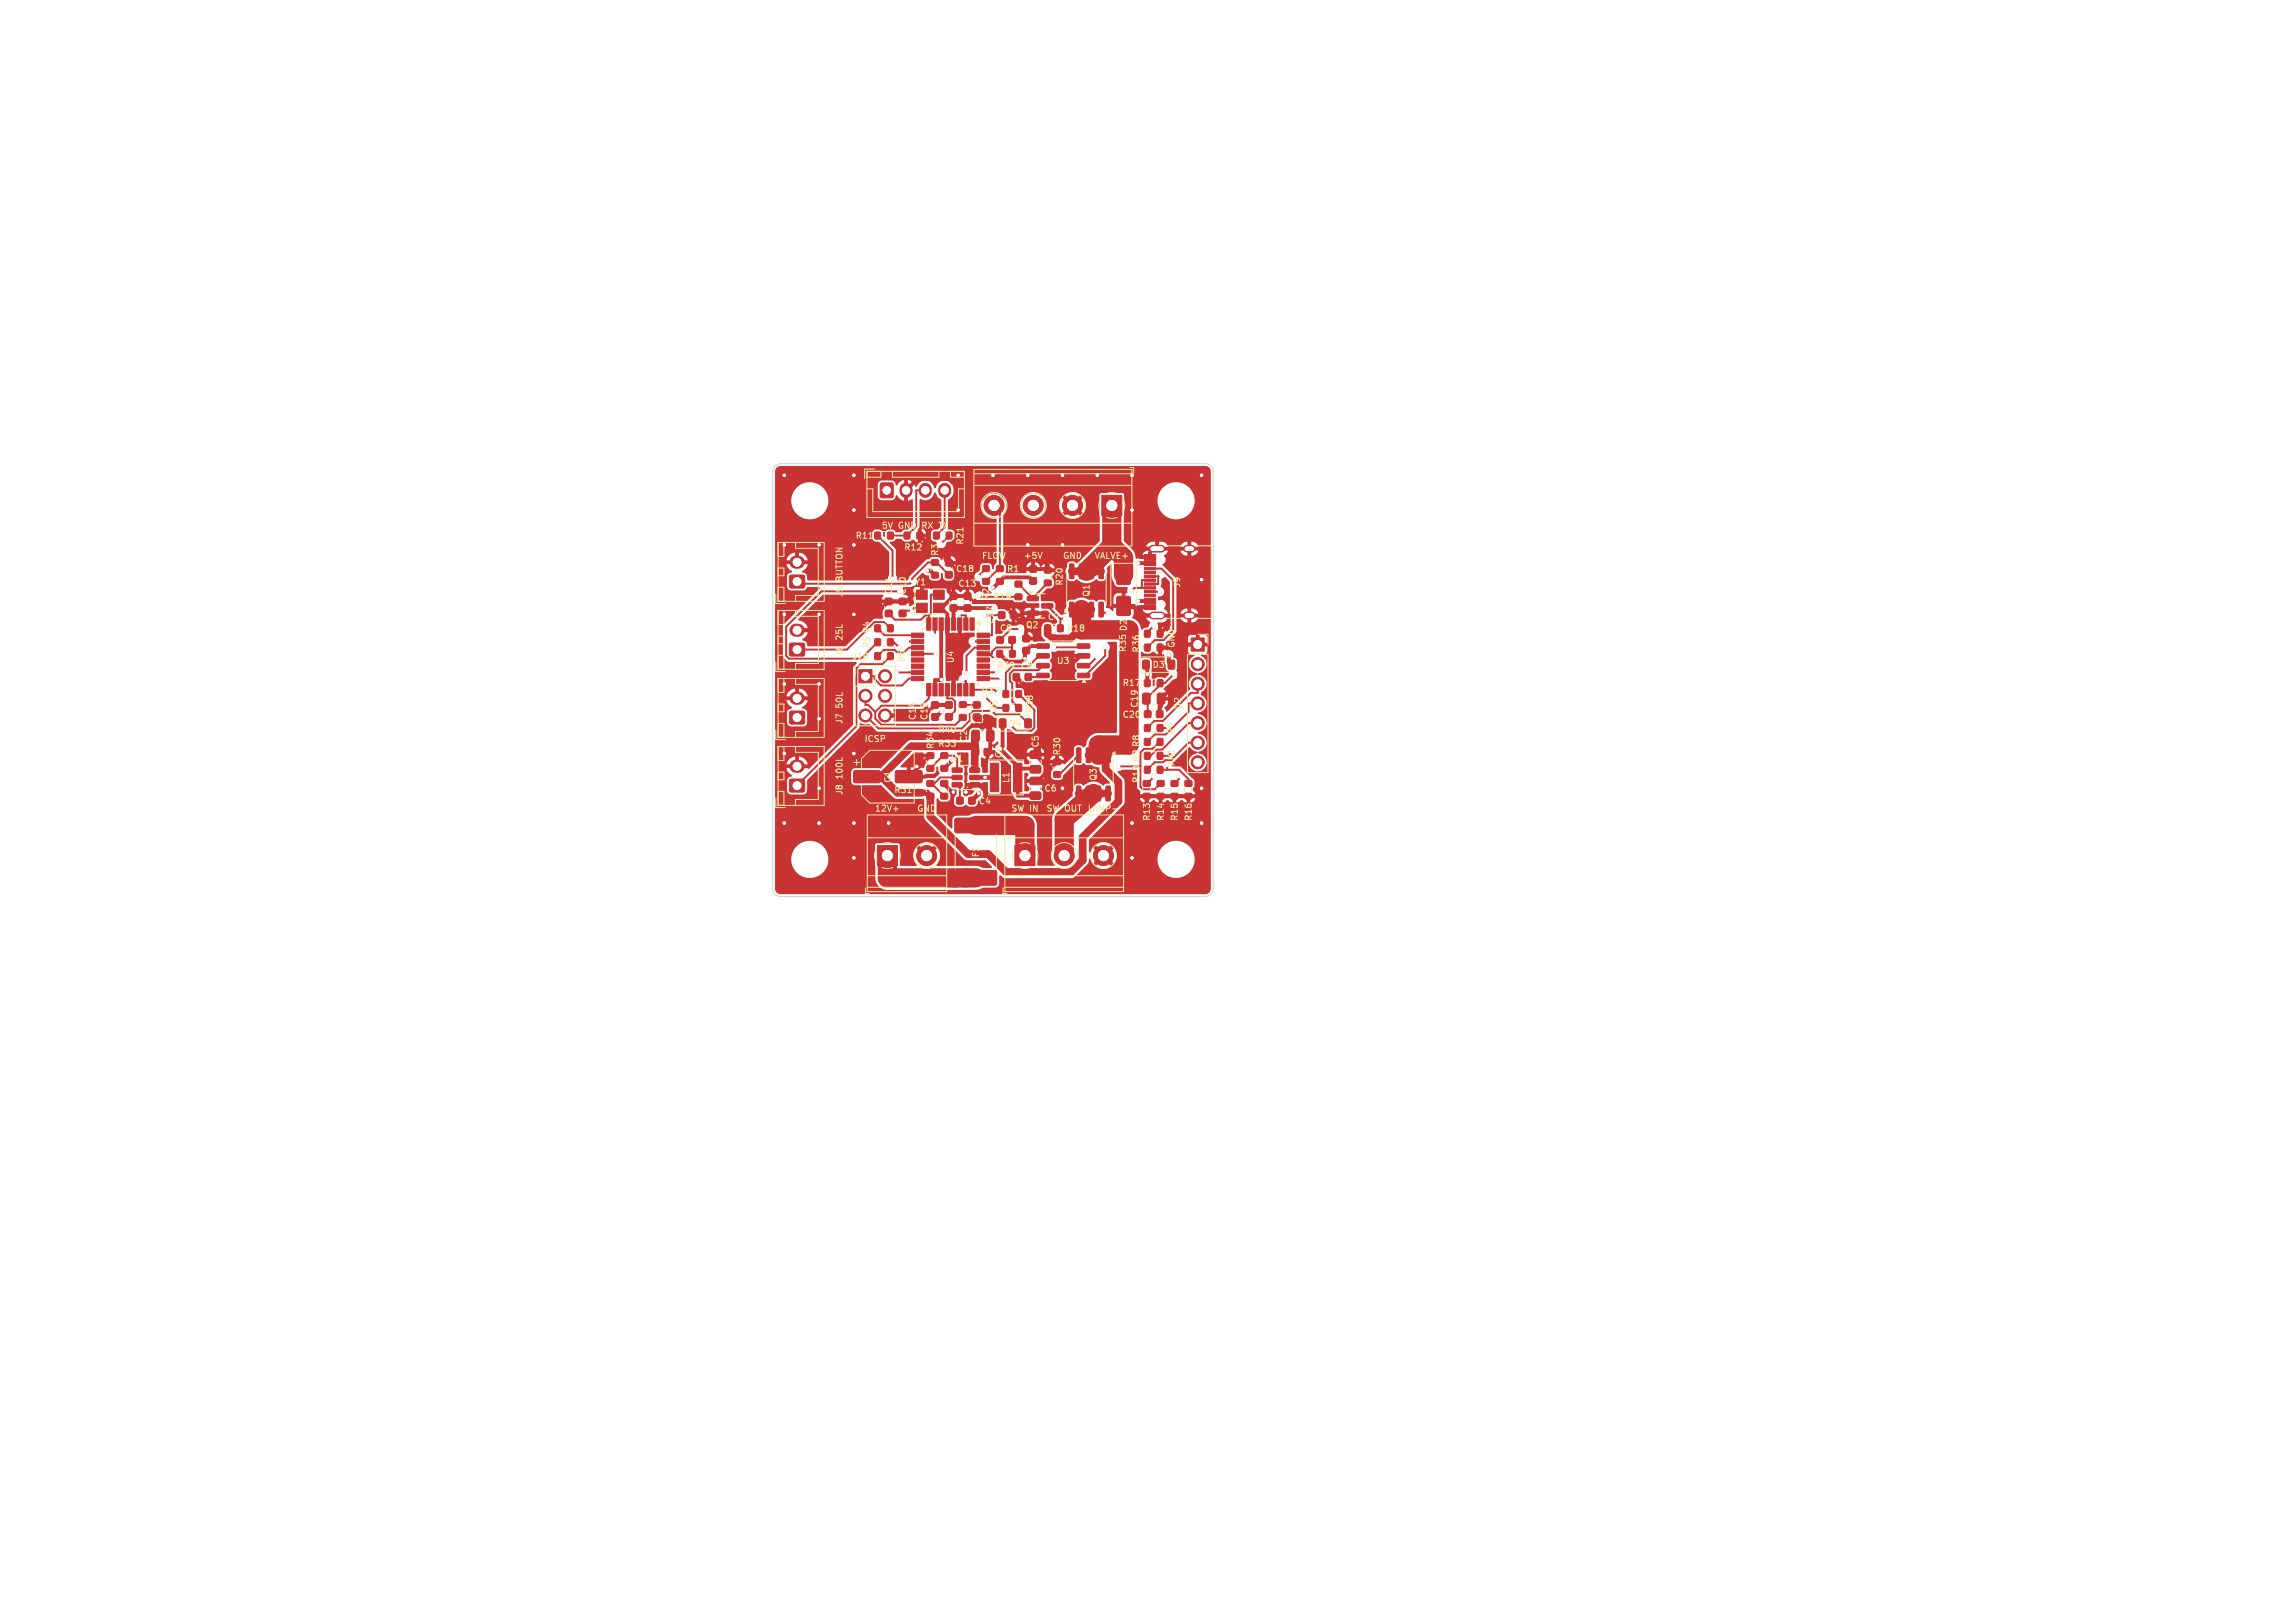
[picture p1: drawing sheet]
<svg xmlns="http://www.w3.org/2000/svg" width="297mm" height="210mm" viewBox="0 0 297 210" stroke-linecap="round" stroke-linejoin="round" font-family="sans-serif">
<defs><g id="words">
<g font-size="1.1" fill="#f2eda1">
<text x="110.6" y="69.9">R11</text>
<text x="114" y="68.6">5V</text>
<text x="116.3" y="68.6">GND RX</text>
<text x="116.9" y="71.4">R12</text>
<text x="121.9" y="68.6">TX</text>
<text x="124.8" y="70.6" transform="rotate(-90 124.8 70.6)">R21</text>
<text x="109.2" y="77.4" transform="rotate(-90 109.2 77.4)">J5</text>
<text x="109.2" y="75.2" transform="rotate(-90 109.2 75.2)">BUTTON</text>
<text x="115.6" y="77" transform="rotate(-90 115.6 77)">C11</text>
<text x="118.3" y="75.9">Y1</text>
<text x="121.6" y="72" transform="rotate(-90 121.6 72)">R3</text>
<text x="123.6" y="74.2">C18</text>
<text x="123.9" y="76.1">C13</text>
<text x="127" y="72.5">FLOW</text>
<text x="128.2" y="77.7" transform="rotate(-90 128.2 77.7)">R2</text>
<text x="128.4" y="77.8">R19</text>
<text x="130.2" y="74.2">R1</text>
<text x="132.4" y="72.5">+5V</text>
<text x="137.5" y="72.5">GND</text>
<text x="137.7" y="75.9" transform="rotate(-90 137.7 75.9)">R20</text>
<text x="141.2" y="77.3" transform="rotate(-90 141.2 77.3)">Q1</text>
<text x="141.6" y="72.5">VALVE+</text>
<text x="152.9" y="76.1" transform="rotate(-90 152.9 76.1)">J9</text>
<text x="109.2" y="82.8" transform="rotate(-90 109.2 82.8)">25L</text>
<text x="112.7" y="84" transform="rotate(-90 112.7 84)">R5 R4</text>
<text x="129.3" y="81.9">C9</text>
<text x="132.7" y="81.5">Q2</text>
<text x="135.5" y="80.4">C7</text>
<text x="138" y="81.9">R18</text>
<text x="152.2" y="83.9" transform="rotate(-90 152.2 83.9)">GND</text>
<text x="109.2" y="85" transform="rotate(-90 109.2 85)">J6</text>
<text x="110.2" y="85.5">J10</text>
<text x="117.2" y="85.8" transform="rotate(-90 117.2 85.8)">R6</text>
<text x="123.6" y="85.9" transform="rotate(-90 123.6 85.9)">U4</text>
<text x="128.9" y="86.7">R39</text>
<text x="132" y="86.7">C8</text>
<text x="136.7" y="86.1">U3</text>
<text x="145.2" y="88.9">R17</text>
<text x="145.9" y="84.5" transform="rotate(-90 145.9 84.5)">R35 D2</text>
<text x="147.6" y="84.5" transform="rotate(-90 147.6 84.5)">R36</text>
<text x="149.1" y="86.6">D3</text>
<text x="109.2" y="93.8" transform="rotate(-90 109.2 93.8)">J7</text>
<text x="109.2" y="91.6" transform="rotate(-90 109.2 91.6)">50L</text>
<text x="118.7" y="93.3" transform="rotate(-90 118.7 93.3)">C14</text>
<text x="120.2" y="93.3" transform="rotate(-90 120.2 93.3)">C15</text>
<text x="121.3" y="95">R40</text>
<text x="133.8" y="92.3" transform="rotate(-90 133.8 92.3)">R38</text>
<text x="145.2" y="93">C20</text>
<text x="147.4" y="91.7" transform="rotate(-90 147.4 91.7)">C19</text>
<text x="152.1" y="95.1" transform="rotate(-90 152.1 95.1)">R7</text>
<text x="153" y="91.9" transform="rotate(-90 153 91.9)">U2</text>
<text x="109.2" y="100.8" transform="rotate(-90 109.2 100.8)">100L</text>
<text x="111.8" y="96.2">ICSP</text>
<text x="115.5" y="101.4" transform="rotate(-90 115.5 101.4)">C1</text>
<text x="121" y="97" transform="rotate(-90 121 97)">R34</text>
<text x="121.3" y="96.8">R33</text>
<text x="125.3" y="96.1" transform="rotate(-90 125.3 96.1)">C2</text>
<text x="130.8" y="101.4" transform="rotate(-90 130.8 101.4)">L1</text>
<text x="134.6" y="96.8" transform="rotate(-90 134.6 96.8)">C5</text>
<text x="137.4" y="97.8" transform="rotate(-90 137.4 97.8)">R30</text>
<text x="142.1" y="101.1" transform="rotate(-90 142.1 101.1)">Q3</text>
<text x="147.6" y="101.4" transform="rotate(-90 147.6 101.4)">R10 R9 R8</text>
<text x="109.2" y="103" transform="rotate(-90 109.2 103)">J8</text>
<text x="113.1" y="105.2">12V+</text>
<text x="115.6" y="102.8">R31</text>
<text x="118.6" y="105.2">GND</text>
<text x="126.6" y="104.2">C4</text>
<text x="130.8" y="105.2">SW IN</text>
<text x="135.1" y="102.6">C6</text>
<text x="135.3" y="105.2">SW OUT LAMP-</text>
<text x="149" y="106.3" transform="rotate(-90 149 106.3)">R13</text>
<text x="150.8" y="106.3" transform="rotate(-90 150.8 106.3)">R14</text>
<text x="152.6" y="106.3" transform="rotate(-90 152.6 106.3)">R15</text>
<text x="154.4" y="106.3" transform="rotate(-90 154.4 106.3)">R16</text>
<text x="126.9" y="111" transform="rotate(-90 126.9 111)">F1</text>
</g>
<g font-size="1.1" fill="#fff">
<text x="117.4" y="77" transform="rotate(-90 117.4 77)">C10</text>
<text x="128.7" y="80.9" transform="rotate(-90 128.7 80.9)">C17</text>
<text x="126.9" y="90">R37</text>
<text x="129.2" y="92.3" transform="rotate(-90 129.2 92.3)">D5</text>
<text x="130.5" y="94.2">D4</text>
<text x="122.9" y="98.7">U1</text>
<text x="129.8" y="98.2" transform="rotate(-90 129.8 98.2)">C3</text>
<text x="152.2" y="99.2" transform="rotate(-90 152.2 99.2)">ANT</text>
</g>
</g></defs>
<g fill="#c83434" stroke="#c83434" stroke-width=".13">
<path d="M144.6 73.2l.2-.1 1.4 .1 .1 .2v2l-.1 .2-.2 .1-1.4-.1-.1-.2v-2z"/>
<path d="M144.6 77.2l.2-.1 1.4 .1 .1 .2v2l-.1 .2-.2 .1-1.4-.1-.1-.2v-2z"/>
<path d="M149.8 101h.8v.7h-.8z"/>
<path d="M149.8 102.7h.8v.7h-.8z"/>
<path d="M113.5 109.4h2.6v2.6h-2.6z"/>
<path d="M133.3 102.5l.2-.1 1.1 .1 .1 .2v.6l-.2 .1h-1.1l-.1-.2z"/>
<path d="M133.3 100.6l.2-.1 1.1 .1 .1 .2v.6l-.2 .1h-1.1l-.1-.2z"/>
<path d="M123.8 103.2l.2-.1 .6 .1 .1 .2-.1 .6-.1 .1-.7-.1v-.2z"/>
<path d="M125.4 103.2l.1-.1 .7 .1v.2v.6l-.2 .1-.6-.1-.1-.2z"/>
<path d="M128.2 98.8h1v3.6h-1z"/>
<path d="M131.2 98.8h1v3.6h-1z"/>
<path d="M133.3 74.8l.2-.1 .6 .1 .1 .2-.1 .6h-.2h-.6l-.1-.2z"/>
<path d="M133.3 73.2h.2h.6l.1 .2-.1 .6-.2 .1-.6-.1-.1-.1z"/>
<path d="M113.2 82.7h.7v.8h-.7z"/>
<path d="M114.9 82.7h.7v.8h-.7z"/>
<path d="M135.2 75.1h.8v.7h-.8z"/>
<path d="M135.2 73.4h.8v.7h-.8z"/>
<path d="M139.4 87.1h1.6l.1 .2-.1 .3-.1 .1h-1.4l-.1-.1z"/>
<path d="M139.4 85.9l1.6-.1 .1 .2-.1 .3-.1 .1h-1.4l-.1-.1z"/>
<path d="M139.4 84.6h1.6l.1 .1-.1 .4-.1 .1h-1.4l-.1-.2z"/>
<path d="M139.4 83.3h1.6l.1 .1-.1 .4-.1 .1h-1.4l-.1-.2z"/>
<path d="M134.2 83.3h1.5l.1 .1v.4l-.2 .1h-1.4v-.2z"/>
<path d="M134.2 84.6h1.5l.1 .1v.4l-.2 .1h-1.4v-.2z"/>
<path d="M134.2 85.9l1.5-.1 .1 .2v.3l-.2 .1h-1.4v-.1z"/>
<path d="M134.2 87.1h1.5l.1 .2v.3l-.2 .1h-1.4v-.1z"/>
<path d="M148.1 81.6h.7v.8h-.7z"/>
<path d="M149.8 81.6h.7v.8h-.7z"/>
<path d="M114 62.5h.1h1.4l.1 .2v1.5l-.1 .2h-.1h-1.4l-.1-.2v-1.5z"/>
<path d="M131.4 76.9h.8v.7h-.8z"/>
<path d="M131.4 75.2h.8v.7h-.8z"/>
<path d="M120.6 92.4l.2-.1 .6 .1 .1 .1-.1 .7h-.2h-.6l-.1-.2z"/>
<path d="M120.6 90.8h.2h.6l.1 .2-.1 .6-.2 .1-.6-.1-.1-.2z"/>
<path d="M111.1 86.7h1.7v1.7h-1.7z"/>
<path d="M102.2 92.1l.2-.1h1.5l.2 .1v.2v1.3l-.2 .1h-1.5l-.2-.1-.1-.2z"/>
<path d="M102.2 74.5l.2-.1h1.5l.2 .1v.2v1.3l-.2 .1h-1.5l-.2-.1-.1-.2z"/>
<path d="M120.6 74.1h.8v.7h-.8z"/>
<path d="M120.6 72.4h.8v.7h-.8z"/>
<path d="M132.7 87.2l.1-.1 .7 .1v.2v.6l-.2 .1-.6-.1-.1-.2z"/>
<path d="M131.1 87.2l.2-.1 .6 .1 .1 .2-.1 .6-.1 .1-.7-.1v-.2z"/>
<path d="M129.8 89.4h.7v.8h-.7z"/>
<path d="M131.5 89.4h.7v.8h-.7z"/>
<path d="M120 99.1h.8v.7h-.8z"/>
<path d="M120 97.4h.8v.7h-.8z"/>
<path d="M138.4 77.9h.4l.2 .1v1.7l-.1 .1h-.4h-.1z"/>
<path d="M139.7 77.9h.4l.2 .1v1.7l-.1 .1h-.4h-.1z"/>
<path d="M141 77.9h.4l.1 .1v1.7l-.1 .1h-.3h-.2z"/>
<path d="M142.2 77.9h.5l.1 .1v1.7l-.1 .1h-.3h-.2z"/>
<path d="M142.2 73h.5h.1v1.7l-.1 .2h-.3l-.2-.1z"/>
<path d="M141 73h.4h.1v1.7l-.1 .2h-.3l-.2-.1z"/>
<path d="M139.7 73h.4h.2v1.7l-.1 .2h-.4l-.1-.1z"/>
<path d="M138.4 73h.4h.2v1.7l-.1 .2h-.4l-.1-.1z"/>
<path d="M148.1 95.6h.7v.8h-.7z"/>
<path d="M149.8 95.6h.7v.8h-.7z"/>
<path d="M148.1 99.2h.7v.8h-.7z"/>
<path d="M149.8 99.2h.7v.8h-.7z"/>
<path d="M102.2 83.3l.2-.1h1.5l.2 .1v.1v1.4l-.2 .1h-1.5l-.2-.1-.1-.1z"/>
<path d="M131.3 109.4h2.6v2.6h-2.6z"/>
<path d="M133 77.2h1.3l.1 .1v.4h-.2h-1.2l-.1-.1z"/>
<path d="M133 79.1h1.3l.1 .1v.4l-.2 .1-1.2-.1-.1-.1z"/>
<path d="M134.8 78.1h1.4l.1 .2v.3l-.2 .1h-1.2l-.1-.1z"/>
<path d="M147.9 85.5l.2-.1 .6 .1 .1 .1-.1 .9-.2 .1-.6-.1v-.1z"/>
<path d="M151.2 85.5l.2-.1 .6 .1v.1v.9l-.2 .1-.6-.1v-.1z"/>
<path d="M124.2 92.5h.8v.7h-.8z"/>
<path d="M124.2 90.8h.8v.7h-.8z"/>
<path d="M148.1 92l.2-.1 .6 .1 .1 .1-.1 .7-.1 .1-.7-.1v-.1z"/>
<path d="M149.7 92l.2-.1 .6 .1v.1v.7l-.2 .1-.6-.1-.1-.1z"/>
<path d="M148.1 97.4h.7v.8h-.7z"/>
<path d="M149.8 97.4h.7v.8h-.7z"/>
<path d="M117 68.9h.7v.8h-.7z"/>
<path d="M118.7 68.9h.7v.8h-.7z"/>
<path d="M113.2 84.5h.7v.8h-.7z"/>
<path d="M114.9 84.5h.7v.8h-.7z"/>
<path d="M123 78.3l.2-.1 .6 .1 .1 .1-.1 .7h-.2h-.6l-.1-.2z"/>
<path d="M123 76.7h.2h.6l.1 .2-.1 .6-.2 .1-.6-.1-.1-.1z"/>
<path d="M125.8 96.9l.2-.1 .6 .1 .1 .2-.1 .6-.1 .1-.7-.1v-.2z"/>
<path d="M127.4 96.9l.1-.1 .7 .1v.2v.6l-.2 .1-.6-.1-.1-.2z"/>
<path d="M120.8 68.9h.7v.8h-.7z"/>
<path d="M122.5 68.9h.7v.8h-.7z"/>
<path d="M135.2 80.9h.7v.8h-.7z"/>
<path d="M136.9 80.9h.7v.8h-.7z"/>
<path d="M129.2 79.2l.2-.1 .6 .1 .1 .2-.1 .6-.2 .1-.6-.1v-.2z"/>
<path d="M130.8 79.2l.1-.1 .7 .1v.2v.6l-.2 .1-.6-.1-.1-.2z"/>
<path d="M122.4 74l.1-.1 .7 .1 .1 .1-.1 .7h-.1h-.7l-.1-.2z"/>
<path d="M122.4 72.4h.1h.7l.1 .2-.1 .6-.1 .1-.7-.1-.1-.2z"/>
<path d="M143.1 96.8h.5h.1v1.7l-.1 .2h-.3l-.2-.1z"/>
<path d="M141.9 96.8h.4h.1v1.7l-.1 .2h-.3l-.2-.1z"/>
<path d="M140.6 96.8h.4h.2v1.7l-.1 .2h-.4l-.1-.1z"/>
<path d="M139.3 96.8h.4h.2v1.7l-.1 .2h-.4l-.1-.1z"/>
<path d="M139.3 101.7h.4l.2 .1v1.7l-.1 .1-.4 .1-.1-.1z"/>
<path d="M140.6 101.7h.4l.2 .1v1.7l-.1 .1-.4 .1-.1-.1z"/>
<path d="M141.9 101.7h.4l.1 .1v1.7l-.1 .1-.3 .1-.2-.1z"/>
<path d="M143.1 101.7h.5l.1 .1v1.7l-.1 .1-.3 .1-.2-.1z"/>
<path d="M116.4 79l.1-.1 .7 .1 .1 .1-.1 .7h-.1h-.7l-.1-.2z"/>
<path d="M116.4 77.4h.1h.7l.1 .2-.1 .6-.1 .1-.7-.1-.1-.2z"/>
<path d="M125.5 101.3h1.2l.1 .1v.4h-.2h-1l-.1-.1z"/>
<path d="M125.5 100.3h1.2l.1 .1v.4l-.2 .1h-1l-.1-.1z"/>
<path d="M125.5 99.4h1.2l.1 .1v.4l-.2 .1-1-.1-.1-.1z"/>
<path d="M123.2 99.4h1.2l.1 .1v.4l-.1 .1-1.1-.1-.1-.1z"/>
<path d="M123.2 100.3h1.2l.1 .1v.4l-.1 .1h-1.1l-.1-.1z"/>
<path d="M123.2 101.3h1.2l.1 .1v.4h-.1h-1.1l-.1-.1z"/>
<path d="M114.6 79l.2-.1 .6 .1 .1 .1-.1 .7h-.2h-.6l-.1-.2z"/>
<path d="M114.6 77.4h.2h.6l.1 .2-.1 .6-.2 .1-.6-.1-.1-.2z"/>
<path d="M129 84.2h.7v.8h-.7z"/>
<path d="M130.7 84.2h.7v.8h-.7z"/>
<path d="M154.2 82.6h1.7v1.7h-1.7z"/>
<path d="M125.5 80h.6v1.6h-.6z"/>
<path d="M124.7 80h.6v1.6h-.6z"/>
<path d="M123.9 80h.6v1.6h-.6z"/>
<path d="M123.1 80h.6v1.6h-.6z"/>
<path d="M122.3 80h.6v1.6h-.6z"/>
<path d="M121.5 80h.6v1.6h-.6z"/>
<path d="M120.7 80h.6v1.6h-.6z"/>
<path d="M119.9 80h.6v1.6h-.6z"/>
<path d="M117.9 81.9h1.6v.6h-1.6z"/>
<path d="M117.9 82.7h1.6v.6h-1.6z"/>
<path d="M117.9 83.5h1.6v.6h-1.6z"/>
<path d="M117.9 84.3h1.6v.6h-1.6z"/>
<path d="M117.9 85.1h1.6v.6h-1.6z"/>
<path d="M117.9 85.9h1.6v.6h-1.6z"/>
<path d="M117.9 86.7h1.6v.6h-1.6z"/>
<path d="M117.9 87.5h1.6v.6h-1.6z"/>
<path d="M119.9 88.4h.6v1.7h-.6z"/>
<path d="M120.7 88.4h.6v1.7h-.6z"/>
<path d="M121.5 88.4h.6v1.7h-.6z"/>
<path d="M122.3 88.4h.6v1.7h-.6z"/>
<path d="M123.1 88.4h.6v1.7h-.6z"/>
<path d="M123.9 88.4h.6v1.7h-.6z"/>
<path d="M124.7 88.4h.6v1.7h-.6z"/>
<path d="M125.5 88.4h.6v1.7h-.6z"/>
<path d="M126.5 87.5h1.6v.6h-1.6z"/>
<path d="M126.5 86.7h1.6v.6h-1.6z"/>
<path d="M126.5 85.9h1.6v.6h-1.6z"/>
<path d="M126.5 85.1h1.6v.6h-1.6z"/>
<path d="M126.5 84.3h1.6v.6h-1.6z"/>
<path d="M126.5 83.5h1.6v.6h-1.6z"/>
<path d="M126.5 82.7h1.6v.6h-1.6z"/>
<path d="M126.5 81.9h1.6v.6h-1.6z"/>
<path d="M147.9 89.7h.7l.2 .1 .1 1.1-.2 .2h-.6l-.2-.1v-1.1z"/>
<path d="M149.8 89.7h.7l.2 .1 .1 1.1-.2 .2h-.6l-.2-.1v-1.1z"/>
<path d="M110.5 99.8l.2-.1h3.1l.1 .3v1.1l-.2 .2h-3.1l-.1-.2z"/>
<path d="M115.9 99.8l.2-.1h3.1l.2 .3-.1 1.1-.2 .2h-3.1l-.2-.2z"/>
<path d="M151.6 101h.8v.7h-.8z"/>
<path d="M151.6 102.7h.8v.7h-.8z"/>
<path d="M127.2 74.9h.8v.7h-.8z"/>
<path d="M127.2 73.2h.8v.7h-.8z"/>
<path d="M113.2 68.9h.7v.8h-.7z"/>
<path d="M114.9 68.9h.7v.8h-.7z"/>
<path d="M153.4 101h.8v.7h-.8z"/>
<path d="M153.4 102.7h.8v.7h-.8z"/>
<path d="M102.2 100.9l.2-.1h1.5l.2 .1v.2v1.3l-.2 .1h-1.5l-.2-.1-.1-.2z"/>
<path d="M125.8 94.5h.7l.2 .1 .1 1.1-.2 .2h-.6l-.2-.1v-1.1z"/>
<path d="M127.7 94.5h.7l.2 .1v1.1l-.1 .2h-.6l-.2-.1-.1-1.1z"/>
<path d="M124.8 78.3l.1-.1 .7 .1 .1 .1-.1 .7h-.1h-.7l-.1-.2z"/>
<path d="M124.8 76.7h.1h.7l.1 .2-.1 .6-.1 .1-.7-.1-.1-.1z"/>
<path d="M113.2 80.9h.7v.8h-.7z"/>
<path d="M114.9 80.9h.7v.8h-.7z"/>
<path d="M148 101h.8v.7h-.8z"/>
<path d="M148 102.7h.8v.7h-.8z"/>
<path d="M129 82.4l.2-.1 .6 .1 .1 .2-.1 .6-.2 .1-.6-.1v-.1z"/>
<path d="M130.6 82.4l.2-.1 .6 .1v.2v.6l-.2 .1-.6-.1-.1-.1z"/>
<path d="M118.6 78h1.4v1.3h-1.4z"/>
<path d="M120.8 78h1.4v1.3h-1.4z"/>
<path d="M120.8 76.4h1.4v1.2h-1.4z"/>
<path d="M118.6 76.4h1.4v1.2h-1.4z"/>
<path d="M148.1 88h.7v.8h-.7z"/>
<path d="M149.8 88h.7v.8h-.7z"/>
<path d="M129.8 91.2h.7v.8h-.7z"/>
<path d="M131.5 91.2h.7v.8h-.7z"/>
<path d="M148.1 93.8h.7v.8h-.7z"/>
<path d="M149.8 93.8h.7v.8h-.7z"/>
<path d="M142.6 64.1h2.6v2.6h-2.6z"/>
<path d="M129.4 93.1l.1-.1 .6 .1 .1 .1-.1 .9-.1 .1-.6-.1-.1-.1z"/>
<path d="M132.7 93.1l.1-.1 .6 .1 .1 .1-.1 .9-.1 .1-.6-.1-.1-.1z"/>
<path d="M133.3 99.1h.2h1.1l.1 .2v.6l-.2 .2-1.1-.1-.1-.2z"/>
<path d="M133.3 97.2l.2-.1 1.1 .1 .1 .2v.6l-.2 .1h-1.1l-.1-.2z"/>
<path d="M129 74.9h.8v.7h-.8z"/>
<path d="M129 73.2h.8v.7h-.8z"/>
<path d="M126 92.4h.8v.8h-.8z"/>
<path d="M126 90.8h.8v.8h-.8z"/>
<path d="M136.4 99.9h.8v.7h-.8z"/>
<path d="M136.4 98.2h.8v.7h-.8z"/>
<path d="M148.1 78.3h1.5v.6h-1.5z"/>
<path d="M148.1 77.5h1.5v.6h-1.5z"/>
<path d="M148.1 76.4h1.5v.3h-1.5z"/>
<path d="M148.1 75.4h1.5v.3h-1.5z"/>
<path d="M148.1 74.9h1.5v.3h-1.5z"/>
<path d="M148.1 73.9h1.5v.3h-1.5z"/>
<path d="M148.1 72.6h1.5v.6h-1.5z"/>
<path d="M148.1 71.8h1.5v.6h-1.5z"/>
<path d="M148.1 73.4h1.5v.3h-1.5z"/>
<path d="M148.1 74.4h1.5v.3h-1.5z"/>
<path d="M148.1 75.9h1.5v.3h-1.5z"/>
<path d="M148.1 76.9h1.5v.3h-1.5z"/>
<path d="M132.4 83.8l.1-.1 .7 .1 .1 .2-.1 .6h-.1h-.7l-.1-.2z"/>
<path d="M132.4 82.2h.1h.7l.1 .2-.1 .6-.1 .1-.7-.1-.1-.2z"/>
<path d="M121.8 102.7h.8v.7h-.8z"/>
<path d="M121.8 101h.8v.7h-.8z"/>
<path d="M123.6 112.7l.2-.1h5.1l.1 .3v1.5l-.2 .1h-5.1l-.1-.2v-1.4z"/>
<path d="M123.6 105.9l.2-.1 5.1 .1 .1 .2v1.5l-.2 .2h-5.1l-.1-.3v-1.4z"/>
<path d="M121.8 99.1h.8v.7h-.8z"/>
<path d="M121.8 97.4h.8v.7h-.8z"/>
<path d="M120 102.7h.8v.7h-.8z"/>
<path d="M120 101h.8v.7h-.8z"/>
<path d="M148.1 83.4h.7v.8h-.7z"/>
<path d="M149.8 83.4h.7v.8h-.7z"/>
<path d="M122.4 92.4l.1-.1 .7 .1 .1 .1-.1 .7h-.1h-.7l-.1-.2z"/>
<path d="M122.4 90.8h.1h.7l.1 .2-.1 .6-.1 .1-.7-.1-.1-.2z"/>
<circle cx="119.9" cy="110.7" r="1.3"/>
<circle cx="114.5" cy="87.5" r=".85"/>
<circle cx="112" cy="90" r=".85"/>
<circle cx="114.5" cy="90" r=".85"/>
<circle cx="112" cy="92.6" r=".85"/>
<circle cx="114.5" cy="92.6" r=".85"/>
<circle cx="137.7" cy="110.7" r="1.3"/>
<circle cx="142.8" cy="110.7" r="1.3"/>
<circle cx="155" cy="85.9" r=".85"/>
<circle cx="155" cy="88.5" r=".85"/>
<circle cx="155" cy="91" r=".85"/>
<circle cx="155" cy="93.6" r=".85"/>
<circle cx="155" cy="96.1" r=".85"/>
<circle cx="155" cy="98.6" r=".85"/>
<circle cx="138.8" cy="65.4" r="1.3"/>
<circle cx="133.7" cy="65.4" r="1.3"/>
<circle cx="128.6" cy="65.4" r="1.3"/>
</g>
<path d="M103 72.7h.3M117.2 63.3v.3M119.8 63.3v.3M122.2 63.3v.3M103 90.4h.3M103 81.6h.3M103 99.1h.3" fill="none" stroke="#c83434" stroke-width="1.7"/>
<g fill="none" stroke="#c83434" stroke-width="1">
<path d="M138.7 78.9h2.5M138.7 73.9h3.8M149.2 79.6h1.1M149.2 71h1.1M153.6 79.6h.6M153.6 71h.6M126.2 96.6h-8.2l-4 3.9h-1.8M126.2 96.6v.7l-.1 .1v2.1M126.2 95.2v.1v1.3M135.6 81.3v.7M139.8 81.3l-1.2 1.3-2.3-.1M140.9 97.7h2.5"/>
<path d="M143.1 97.7v1.8l1.6 1.7v2.5l-4.6 4.6v3l-1.5 1.5h-8.4l-2.3-2.3h-2.6l-4.9-4.8v-2.7M114 100.5l2.1 2.1h3.1M124.9 113.6h1.4M126.3 113.6h.1M126.3 106.8h.1M126.3 106.8h1.3M139.6 102.7h3.8"/>
</g>
<g fill="#ececec" stroke="#ececec" stroke-width=".13">
<circle cx="148.5" cy="87.3" r=".3"/>
<circle cx="121.8" cy="92.1" r=".3"/>
<circle cx="132.6" cy="85.2" r=".3"/>
<circle cx="120" cy="73.8" r=".3"/>
<circle cx="128.5" cy="76" r=".3"/>
<circle cx="121.8" cy="87.9" r=".3"/>
<circle cx="128.5" cy="78.7" r=".3"/>
<circle cx="118.1" cy="75.3" r=".3"/>
<circle cx="124.2" cy="79.4" r=".3"/>
<circle cx="150.1" cy="76.6" r=".3"/>
<circle cx="149.3" cy="81" r=".3"/>
<circle cx="121.8" cy="70.3" r=".3"/>
<circle cx="127.4" cy="79.6" r=".3"/>
<circle cx="126.7" cy="74.6" r=".3"/>
<circle cx="137.8" cy="80.1" r=".3"/>
<circle cx="143.3" cy="79.3" r=".3"/>
<circle cx="116.3" cy="76.5" r=".3"/>
<circle cx="117.4" cy="82.9" r=".3"/>
<circle cx="116.3" cy="83.8" r=".3"/>
<circle cx="128.6" cy="85.3" r=".3"/>
<circle cx="151" cy="94" r=".3"/>
<circle cx="124.6" cy="87.9" r=".3"/>
<circle cx="149.3" cy="100.6" r=".3"/>
<circle cx="129.1" cy="89.7" r=".3"/>
<circle cx="144.8" cy="99.2" r=".3"/>
<circle cx="129.5" cy="87.7" r=".3"/>
<circle cx="152.6" cy="100.5" r=".3"/>
<circle cx="129" cy="87" r=".3"/>
<circle cx="151" cy="99" r=".3"/>
<circle cx="151.9" cy="87.3" r=".3"/>
<circle cx="132" cy="81.4" r=".3"/>
<circle cx="136.4" cy="83.8" r=".3"/>
<circle cx="125.1" cy="87.1" r=".3"/>
<circle cx="127.5" cy="100.6" r=".3"/>
<circle cx="126.7" cy="102.6" r=".3"/>
<circle cx="127.5" cy="90.2" r=".3"/>
<circle cx="125.9" cy="83" r=".3"/>
<circle cx="115.5" cy="74.8" r=".3"/>
<circle cx="116.1" cy="87" r=".3"/>
<circle cx="146.5" cy="76.4" r=".3"/>
<circle cx="141.9" cy="85" r=".3"/>
<circle cx="150.2" cy="74.3" r=".3"/>
<circle cx="143" cy="83.8" r=".3"/>
<circle cx="121" cy="84.6" r=".3"/>
<circle cx="126.8" cy="77.1" r=".3"/>
<circle cx="151.3" cy="84.7" r=".3"/>
<circle cx="147.3" cy="72.9" r=".3"/>
<circle cx="147.3" cy="77.8" r=".3"/>
<circle cx="120.8" cy="82.1" r=".3"/>
<circle cx="118" cy="79" r=".3"/>
<circle cx="133" cy="70.5" r=".3"/>
<circle cx="106" cy="88.5" r=".3"/>
<circle cx="146.5" cy="111" r=".3"/>
<circle cx="110.5" cy="61.5" r=".3"/>
<circle cx="106" cy="79.5" r=".3"/>
<circle cx="106" cy="106.5" r=".3"/>
<circle cx="110.5" cy="97.5" r=".3"/>
<circle cx="137.5" cy="102" r=".3"/>
<circle cx="123.4" cy="102.5" r=".3"/>
<circle cx="155.5" cy="102" r=".3"/>
<circle cx="128.5" cy="61.5" r=".3"/>
<circle cx="101.5" cy="97.5" r=".3"/>
<circle cx="124" cy="66" r=".3"/>
<circle cx="101.5" cy="70.5" r=".3"/>
<circle cx="101.5" cy="61.5" r=".3"/>
<circle cx="101.5" cy="79.5" r=".3"/>
<circle cx="133" cy="61.5" r=".3"/>
<circle cx="110.5" cy="106.5" r=".3"/>
<circle cx="146.5" cy="61.5" r=".3"/>
<circle cx="146.5" cy="66" r=".3"/>
<circle cx="110.5" cy="79.5" r=".3"/>
<circle cx="155.5" cy="106.5" r=".3"/>
<circle cx="125" cy="102.5" r=".3"/>
<circle cx="137.5" cy="61.5" r=".3"/>
<circle cx="115" cy="106.5" r=".3"/>
<circle cx="155.5" cy="61.5" r=".3"/>
<circle cx="106" cy="70.5" r=".3"/>
<circle cx="110.5" cy="111" r=".3"/>
<circle cx="106" cy="93" r=".3"/>
<circle cx="118.6" cy="99.2" r=".3"/>
<circle cx="106" cy="102" r=".3"/>
<circle cx="101.5" cy="106.5" r=".3"/>
<circle cx="137.5" cy="70.5" r=".3"/>
<circle cx="110.5" cy="66" r=".3"/>
<circle cx="142" cy="61.5" r=".3"/>
<circle cx="110.5" cy="70.5" r=".3"/>
<circle cx="124" cy="61.5" r=".3"/>
<circle cx="155.5" cy="75" r=".3"/>
<circle cx="146.5" cy="106.5" r=".3"/>
<circle cx="101.5" cy="88.5" r=".3"/>
</g>
<g fill="none" stroke="#c83434" stroke-width=".5">
<path d="M117.2 63.4l1.5-1.4h4.1l3.4 3.3M119 69.3l1.9 1.9h1.5M120 73.8h.4l.6 .6M121.5 78.7h.4M122.4 71.2v1.2l1.3 1.4v1.1l-.9 1M122.8 75.9h-3.5v1.1h-1.2l-.8 .8h-2.3l-3.7 3.8h-8.2M122.8 75.9v.6l.6 .6M123.4 77.1h1.8l.8 .8h3.5l2.3 2.3h1M123.4 77.1l-1.5 1.5v.2l.7 .7v2.5l.8 .8M128.5 78.7h-5.1v2M133.7 79.4l-.9 .8M133.7 75.2l-.5-.5h-3.3l-1.3 1.3h-.1"/>
<path d="M133.7 73.6h1.8M135.5 68.7h-1l-5.2-5.1h-1.4l-2.7 2.7v2l-2.8 2.9M135.5 73.6l.1 .2M135.5 68.7v4.9M138.8 65.4l-3.3 3.3M145.4 78.4l.2 .2h3.2M147.3 77.8h1.5M147.3 72.9h1.5M147.6 78.6v.5l.6 .5h3v1.3l-1.1 1.1M149.7 71h-1.5l-.6 .5v.6h1.2M118.6 99.2h.1M118.7 99.2v.2l-1.1 1.1"/>
<path d="M120.4 97.8l-1.4 1.4h-.3M121.8 80.7v7.2l-.8 .1v1.3M121.8 92.1l-.6 .7h-.2M122.8 91.2h-1.8l-1.4 1.4h-5.1M123.2 98.4l-1 1M123.4 82.8v6.5M124.2 80.7v1.3l-.8 .8M126.4 92.8l1.8 1.7v2.8M127.8 97.3h.7l1.3 1.3v4M129.4 96.9l2.3 2.3v3.7l2.3 .1M129.8 93.6v3M131.7 99.4h2.2l.1 .1"/>
<path d="M132.8 80.2v2.4M134.5 88.5v8.7l-.5 .5 1.9 1.8M135 83.6h-1.6l-.8 .7v.9l-.3 .4h-1.9l-1-1M136.8 98.6l-2.2 2.2v.3M140.2 84.9h-.4l-3.7 3.6h-3.6l-1-.9M148.3 86l.2 .2v2.2M151.3 84.7v1l.3 .3M152.6 83.8v4.2l-2.5 2.6v1.8M155 83.4h-1.3l-.4 .4h-3.2M122.2 101.4v.1l1 1h.2M125 102.5l.9-1h.8l.8 .8v.2l.4 .5h1.5l.4-.4M134 101.1h.6"/>
<path d="M134.6 101.1l.6 .6v1.8l-.4 .4h-3.7l-1.3-1.3M153.8 103h-5.4v2.1l-5.6 5.6"/>
</g>
<path d="M135.6 82l.5 .5h.2M119.2 102.6h.8l.4 .4" fill="none" stroke="#c83434" stroke-width=".8"/>
<path d="M140 78.9v2.4M143.9 70.6l1.5 1.6v2.2M143.9 65.4v5.2M143.9 70.6l-3.3 3.3M140 81.5h6.1v14.9h-4v1.3M114.8 110.7v2.9h11.5M126.3 106.8h6.3v3.9M141.5 102.7l-3.8 3.3v4.7" fill="none" stroke="#c83434" stroke-width="2.5"/>
<path d="M126.1 99.5v.2M126.1 100.6h2.6M126.7 102.6l-.9 1" fill="none" stroke="#c83434" stroke-width=".6"/>
<g fill="none" stroke="#c83434" stroke-width=".25">
<path d="M103.1 75.3l.3 .2h14.4l.3-.2M113.6 69.3l1.9 1.9v3.6M115 79.4l.8 .8h3.4l.5-.6h.5M116.3 76.5h-10l-4.6 4.6v3.8l.4 .3h9.3l2.2-2.1M119.3 78.7h-1l-.3 .3h-.8l-.4 .4M119.8 63.4h-1.2v4.7l-1.2 1.2h-2.2M120.2 79.6v1.1M121.5 77h-1v2.4l-.3 .2M122.2 63.4v4.8l-1 1.1M122.8 74.4l-1.6-1.6h-1.1l-2 2M122.8 69.3h.1M122.8 69.3l-1 1"/>
<path d="M124.2 79.4l.2 .2h.6v1.1M126.8 77.1l.1 .1h4.9M127.4 79.6h1v2.6h-1.2M127.6 73.6l-.9 .9v.1M128.4 79.6h1.2M128.6 65.4l.8 .8v7.4h-.2l-1.6 1.6M133.7 77.1v.3M135.5 78.4l1.7 1.7M135.6 75.4l-1.7 1.7h-.5l-1.6-1.5M142.5 78.9l.4 .4h.4M143.3 79.3h.1M148.8 76.6h1.3"/>
<path d="M148.8 73.6h1.5l1.5 1.5v6.5l-1.2 1.2h-1.1l-1 1M148.8 75.1h-1v1M148.8 76.1h-2l-.3 .3M148.8 74.6h1.1M149.9 74.6v1h-1.1M150.2 74.3l-.3 .3M112 87.5h1.2v.4l.8 .8h2.7l.9-.9h1.2M112 90v1.2h.4l.9 .9M113.3 92.1v.9l.8 .8h9.5l1-1M113.6 81.3l.9 .9h4.3M115.2 81.3l-.8-.8h-1.2l-3.6 3.6h-6.5M115.2 83.1h.5l.6 .7"/>
<path d="M115.2 84.9l-1 1h-2.8l-.6 .6v7.5l-7.7 7.7M116.1 84.4l-.3-.3h-1.4l-.8 .8M117.4 82.9l1.4 .1M117.6 87h.1M118.8 83.8h-1.2l-.6 .6M118.8 84.6h2.2M118.8 87h-2.7M120.2 89.3v1.1l-.9 .9h-5.2l-.8 .8M121 80.7v1.2l-.2 .2M122.6 89.3v1.1h.6l.4 .4v1.2l-.8 .8M123.5 97.8h-1.4l-1.7 1.6M123.9 98.2v1.5"/>
<path d="M124.6 91.2h1.8M124.6 87.9l.2 .2h.2v1.2M125.8 89.3h2.9M125.9 83h1.3M127.2 83.8h-1.1l-1 1v2.3M127.2 87h1.8M127.5 90.2l1.4 1.4h1.3M128 84.6l.6 .6v.1M128.4 92h-2.5l-.4 .4v.8l-1 1.1h-10.8l-1.7-1.7M128.8 92.4h3.1l1.2 1.2M129.5 87.7v.1h-2.3M130.2 87v2.8"/>
<path d="M131 83.8h-2.1l-.5 .5v.3h-1.2M131 82.8v1.8M131.8 89.8l2.1 2v2.4l-.4 .3h-2M132 81.4h-1.2l-1.4 1.4M135 86.1l-.6 .6h-3.2l-.5 .5v.9l.3 .3v2.4l.8 .8M135 84.9h-.6l-1.3 1.3h-2.1M135 87.4l-.2 .2h-1.7M137.8 80.1h-.6v1.2M139.6 97.7l-2.5 2.5h-.3M140.2 83.6l-.1 .2h-3.7M141.9 85l-1.1 1.1h-.6M143 83.8v1.1l-2.5 2.5h-.3"/>
<path d="M144.8 99.2h2.8M149.3 81l-.8 .8v.2M150.1 96l-1 .9h-1l-.5 .5v4.4l.3 .3h1.6l.7-.7M150.1 97.8h1.1M150.1 99.6h2.5l1.2 1.2v.6M151 94l-.2 .2h-.7M151 99v.6M151.9 87.3l-1.2 1.1h-.6v.2l-1.8 1.8 .2 .2v1.8M155 93.6h-1.2l-3.4 3.4h-.7l-.8 .8h-.4M155 91h-1.2v1.1l-2.9 2.9h-1.5l-.9 1M155 88.5v1.2h-.9l-3.6 3.6h-1.1l-.9 .9M155 96.1h-1.2l-2.2 2.3h-.8l-.3 .2h-1.1l-.9 1"/>
<path d="M120.4 101.4h.1l1.7 1.6M123.9 101.5l.3 .4v1.7M123.9 100.6h-2.2l-1 1M149.3 100.6l-.9 .8M152.6 100.5v.3l-.6 .6"/>
</g>
<g fill="#c83434">
<path d="M131.3 87.4h.4h.1v1.1l.2-.1 .3-.2h.2a.92 .92 0 0 0 .8 .2l.3-.1 .3-.3h1.8a.45 .45 0 0 0 .4-.4v-.6a.28 .28 0 0 1-.3-.2 .28 .28 0 0 1 .3-.3v-.6l-.3-.4 .3-.4-.1-.7a.33 .33 0 0 1 .5 0l.4-.2h2.1l.1 .1-.1 .3h1.4l.1 .1-.1 .4h-1.4l.2 .3a.33 .33 0 0 1-.1 .5v.5l.3 .4-.3 .4v.4l.1 .3 .3 .1h1.5a.45 .45 0 0 0 .4-.4v-.5l2-2 .1-.9a.64 .64 0 0 0-.2-1l.1-.1h1l.1 .1v11.6h-2.4l-.7 .2-.5 .5-.3 .5v.4l-.3 .3-.5-.2h-.4l-.3 .1-.1 .2v.9l-1.1 1.1h-2l.1 .3 .4 .3-.4 .5 .1 .8 .3 .2h.7a.64 .64 0 0 0 .5-.6l1.4-1.4 .4 .1h.6a.28 .28 0 0 1 .2-.3 .28 .28 0 0 1 .3 .3h.7l.5 .2 .5 .1 .3 .7 1.1 1.2v.2h-.4l-.5 .3a1.77 1.77 0 0 0-2.5 0l-.4-.3h-.4l-.3 .1-.3 1v.5l-2.2 1.9-.3 .5-.1 .5v4.4a1.68 1.68 0 0 0 .4 1.6l-.1 .1h-2.1h-.1l-.1-5.4-.3-.7-.6-.5-.5-.1h-6.6l-.9 .2h-1.5a.54 .54 0 0 0-.5 .6v1l-.2 .1-1.9-1.9v-2h.2l.2 .3 .2 .1h.9l.3-.4v-.5l-.2-.3-.2-.2a.35 .35 0 0 1 .3-.3 .35 .35 0 0 1 .4 .1l.5 .1v.6l-.3 .4v.7l.1 .3 .4 .2a.92 .92 0 0 0 .8-.2l.2-.1 .2 .1a.92 .92 0 0 0 .8 .2 .62 .62 0 0 0 .6-.7l.6-.7 .1-.3-.1-.4a.3 .3 0 0 1 0-.5h-2.1l.3 .4 .7 .1v.2l-.4 .3a.78 .78 0 0 0-.7 .3l-.3-.3v-.7l.1-.3-.1-.7 .1-.3-.1-.7 .1-.7a.65 .65 0 0 0-.5-.4v-1l-.5-.6h.1h1.4v1.7l-.1 .3 .1 .7-.1 .3v.6l-.1 .3 2.7-.1 .1 1.3 .1 .2h1.3l.3-.2-.1-3.9-.2-.2-1.3 .1-.2 .2v1.2l-.6 .1-.1-.1v-.5l-.2-.3 .1-1 .1-.1 .4 .2v-.7h.5l.1 .7a.62 .62 0 0 0 .5-.7h-1.1v-.4l1.2-.1 2.1 2.1 .1 3.4 .2 .3 .1 .3 .2 .3 .3 .1h1.3l.5 .3 1.2-.1 .3-.4v-.6l-.1-.4-.3-.2v-.2a.64 .64 0 0 0 .5-.6h-2.2v.1a.93 .93 0 0 0 .6 .6l-.5 .4-.4-.1v-2.2v-.1h.4a.22 .22 0 0 1 0 .4l-.1 .4h2.2l-.2-.5 .1-.4v-.7l-.1-.3-.3-.2v-.1l.4-.3h1.5v-.5h.6v.5h.6l-.2-.4-.4-.1-.9 .1-.2 .2-.1 .2h-.9l.1-.4h-2.2v.1a.93 .93 0 0 0 .6 .6l-.4 .3h-.5l-.2-.4-.6-.1-1.1-1h3.1v-.6h.4v.6h.9a.68 .68 0 0 0-.9-.6h-.7a.64 .64 0 0 0-.6 .6h-2.2l-.5-.5 .2-2.6 .4 .1 .7 .6h2.1l.1-.1 .6-.6v-2.6l-1.7-1.8-.1-.5-.1-.2a.87 .87 0 0 0-.8-.2h-.2v-.6l-.1-.3z"/>
<path d="M118.3 97.4h1.1l.1 .1h1.1v.4v.1h-1.1l.1 .3 .4 .3v.1a.79 .79 0 0 0-.4 .7l-.4-.1h-1.4v.9h2l.1-.1h.9l.3-.2 .1-.6a.12 .12 0 0 1 .1-.1 .12 .12 0 0 1 .1 .1v.4l.2 .4-.7 .6h-3.5v-1.4h-.7l-.2-.1z"/>
<path d="M128.4 96.4l.4-.2 .2-.3 .2 .1a.32 .32 0 0 1-.3 .5l-.2 .3-.4-.3z"/>
<path d="M115 92.3h.8l-.2-.4 .1-.2h3.6l.7-.5 .1 .2a.71 .71 0 0 0 .3 .6l-.2 .4 .1 .9-.2 .1h-4.3l-.2-.2 .2-.4h-.8v-.1z"/>
<path d="M120.8 91h2.1h.1l.1 .4-.2 .1h-2l-.1-.1z"/>
<path d="M122.4 80.6l.3-.1 .1 .1v1.4l.4-.1 .7 .1 .1-1.4v-.1h.3l.1 .1 .1 1.4 .3-.1h1.2l.1 .1v.3a.66 .66 0 0 0-.7 .4 .66 .66 0 0 0 .1 .7l.2 .2-.1 .1-.9 1v1.9l-.2 .3v.4a.84 .84 0 0 0-.5 .8h-.4v1.3v.1h-.4v-1.4h-.7l-.1-.5z"/>
<path d="M126.1 77.5h.2a.62 .62 0 0 0 .8 .2h3.9l.5 .2h.7l.4-.2 .4 .3h1.4l.1 .1v.5l-.6 .1v.4l1.7-.1 1.2 1.3v.3l-.3 .3a.18 .18 0 0 1-.2 .1 .18 .18 0 0 1-.1-.2 .82 .82 0 0 0-.9-.3 .82 .82 0 0 0-.5 .8v.8a1.17 1.17 0 0 0 .5 .8l-.1 .1h-1.4l-.1-.1h-1.1l-.1-1.1h.6v.6h.6a.61 .61 0 0 0-.6-.6h-.6a.65 .65 0 0 0-.1-.9 .65 .65 0 0 0-.9 .1h-.9l-1 1-.7 .1-.1-.1v-1.7l.1-.1h.1a.92 .92 0 0 0 .9 .2l.5-.2 .3 .2 .2 .1v-.7h.5v.7a.61 .61 0 0 0 .6-.7h-1.1v-.2h1.6l.2 .3 .3 .1h.4v-.4h.5v.4h.6l.3-.4h-3.9v-.9h.5v.7h.6v-.3h1.4v-.4h-.6l-.3 .4h-.5l-.2-.2-.3-.2h-.6l-.6 .3-.3-.2h-.9a.66 .66 0 0 0-.9-.7h-2.3l-.1-.2z"/>
<path d="M149.8 80.6a1.09 1.09 0 0 0 1.4-.7v-.1l.2 .1v1.5l-.3 .3h-.1a.82 .82 0 0 0-.6-.6v1.2l-.5 .1v-1.4l-.1-.3z"/>
<path d="M150.3 74.9l.5-.2 .6 .6v4.1h-.2l-.2-.4-.4-.3a.61 .61 0 0 0 .2-.8 .61 .61 0 0 0-.8-.2l-.1-.1v-.4a.65 .65 0 0 0 .7-.4 .65 .65 0 0 0-.4-.8z"/>
<path d="M100.5 60.5l.5-.2h55a.7 .7 0 0 1 .7 .7v54a.7 .7 0 0 1-.7 .7h-55a.7 .7 0 0 1-.7-.7v-3.9h2.1a2.41 2.41 0 0 0 3.4 2.3 2.41 2.41 0 0 0 .4-4.1 2.41 2.41 0 0 0-3.8 1.5v.3h-2.1v-20.5h1.5a1.8 1.8 0 0 0 .7 1l-.1 .1a.55 .55 0 0 0-.6 .5l.1 1.4 .1 .2 .4 .2h1.5l.4-.2 .2-.3v-1.3a.84 .84 0 0 0-.7-.6v-.1l.5-.4 .2-.5h-.9l.1-.2-.1-.3h.9a1.25 1.25 0 0 0-1.1-1v.8h-.5v-.8h-.1a1.24 1.24 0 0 0-1 1h.9v.2v.3h-2.4v-5.7h1l.6 .7 .1 .1h8.8h.1l-.5 .7v7.4l-5.7 5.7-1.1-.1 .1-.2-.1-.3h.9a1.25 1.25 0 0 0-1.1-1v.8h-.5v-.8h-.1a1.24 1.24 0 0 0-1 1h.9v.2v.3h-.9l.2 .4 .5 .5-.1 .2a.54 .54 0 0 0-.6 .5l.1 1.4 .2 .3 1.8 .1 .4-.2 .2-.3v-1.4l6.7-6.7 .1-.6h.1a1.55 1.55 0 0 0 1.1 .1l.9 .9 .2 .1h10.9l.2-.1 1-1h.5v-.6h.4v.6a.61 .61 0 0 0 .7-.6h-1.1v-.4l1.7-.2 .5 .2 .2 .2 .4 .1v1.3h-.1l-.5-.1v1.2l-.1 .1h-.4v-1.3a.81 .81 0 0 0-.7 .6l-.2-.1a.56 .56 0 0 0-.5-.4h-.6a.75 .75 0 0 0-.5 .8v.6l-.2 .2h-7.5l-.2 .1-3.6 3.5h-3.2a.54 .54 0 0 0-.6 .5l.1 1.3 .1 .2 .3 .2h3.4l1.6 1.6 .3 .1 3.7 .1v2.3l.1 .4 5.1 5 .4 .2h2.3l.9 .9-.1 .1h-1.1l-.8-.3h-5.1l-.1-.1a1.74 1.74 0 0 0 .1-2.2l-.8 .8-.3-.4 .7-.8a1.69 1.69 0 0 0-2 0l.8 .8-.4 .4-.7-.8a1.74 1.74 0 0 0 .1 2.2l-.1 .1h-2h-.1l-.1-2.6-.1-.2-2.8-.1-.2 .1-.1 2.9 .1 1.8 .2 .5 .3 .4 .4 .2 .5 .2 11.6-.1 .9-.2 1.7-.1 .2-.1 .2-.3v-1l.1-.2 .4 .3 .3 .1h8.6l.4-.1 1.6-1.7 .2-.6a.13 .13 0 0 1 .1-.1 .13 .13 0 0 1 .2 .1l.2 .5 .8-.7 .3 .3-.7 .8 .1 .1a1.69 1.69 0 0 0 1.9-.1l-.8-.8 .4-.3 .8 .7 .2-.6h5.4v.3a2.41 2.41 0 0 0 3.7 1.8 2.41 2.41 0 0 0-.1-4.1 2.41 2.41 0 0 0-3.6 2h-5.4l.1-.6-.3-.8-.8 .8-.3-.4 .7-.8a1.69 1.69 0 0 0-2 0l.8 .8-.4 .4-.8-.8-.3 .6h-.2v-1.7l4.5-4.4 .1-.3v-.6h2l.2 .4 .4 .1 .1-.5h.4v.5l.4-.1 .3-.2 .3 .2 .3 .1v-.5h.6v.5l.3-.1 .3-.2 .3 .2 .4 .1v-.5h.4v.5l.4-.1 .3-.2 .3 .2 .4 .1v-.5h.4v.5h.2l.3-.1 .2-.3v-.1h-9.2v-2.3l-.1-.3-.7-.7a.2 .2 0 0 1 0-.2 .2 .2 0 0 1 .2-.1l.3-.1h1.8l.2 .1v2.2l.4 .6-.1 .3h7.2l-.1-.3-.4-.3 .2-.3a.87 .87 0 0 0 .2-.8l-.2-.3-1.6-1.5-1-.1-.2-.2 .1-.2 2.1-2.1h.2a1.71 1.71 0 0 0 1 .6l-.1 .2a1.16 1.16 0 0 0-1 1.6 1.16 1.16 0 0 0 1.9 .3 1.16 1.16 0 0 0-.4-1.9h-.3v-.2a1.18 1.18 0 0 0 1.1-1.2 1.18 1.18 0 0 0-1.1-1.2l-.1-.1a1.33 1.33 0 0 0 1.2-1.2 1.22 1.22 0 0 0-1.1-1.2l-.1-.1a1.33 1.33 0 0 0 1.2-1.3 1.45 1.45 0 0 0-.8-1.1l.1-.4a1.17 1.17 0 0 0 .6-1.3 1.17 1.17 0 0 0-1-.9l-.1-.1a1.33 1.33 0 0 0 1.2-1.3 1.42 1.42 0 0 0-.8-1.1l.1-.1 .5-.1 .2-.2v-.7h-.8l.1-.2-.1-.4h.8v-.8l-.2-.1-.8-.1v.9h-.4v-.9l-.8 .1-.2 .2v.7h.8l-.1 .2 .1 .4h-.8v.7l.2 .2 .5 .1 .1 .2a1.18 1.18 0 0 0-.7 1.2 1.18 1.18 0 0 0 1 1l.1 .2a1.33 1.33 0 0 0-1.2 1.2l.2 .7-2.9 2.9-.2-.1-.2-.4 .4-.5 .1-.4h-.7v.7l-.2 .2v1h-.4l-.1-1 .2-.1v-1.3l1.2-.1v-.2a.83 .83 0 0 0-.6-.7l.2-.4 1.1-.9a.66 .66 0 0 0 .5-.5 .66 .66 0 0 0-.2-.7l.2-.3-.1-.9-.1-.2-.2-.2a.16 .16 0 0 1-.2 0 .16 .16 0 0 1 0-.2 .67 .67 0 0 0-.8-.8h-.1h-.5v.6h.1a.25 .25 0 0 1 .2 .3v.7l.1 .4v.3a.6 .6 0 0 0 .5 .5l-.1 .4-.5 .5-.3-.2h-.5l-.3 .2-.2 .2v.7l-.1 .1-.1-.1v-.7l-.2-.3v-2.2l-.1-.2-.2-.2h-1v-.7a.22 .22 0 0 1 .2 0 .22 .22 0 0 1 .2 .1l.1 .1a.87 .87 0 0 0 .8-.2l.2-.2h.1l.2 .3 .4 .2v-1.4h.4h.1v.3h.5v-.5l1.3-1.3v-.1v-1.8h.6l.3 .5 .5 .1h.1v-.6h.5v.6a.89 .89 0 0 0 .9-.6h-.7l.1-.2-.1-.3h.7a.89 .89 0 0 0-.9-.7v.6h-.5v-.6h-.1a.89 .89 0 0 0-.8 .7h.7l-.2 .2 .1 .3h-1.2v-4.9l-1.8-1.9a.72 .72 0 0 0 .2-1.2l.4-.3 .2-.3h1.6a.89 .89 0 0 0 .9 .6v-.6h.5v.6h.1l.5-.2 .3-.4h-.7l.1-.3-.1-.3h.7l-.3-.4-.6-.2v.6h-.5v-.6a.89 .89 0 0 0-.9 .6h.7l-.2 .3 .1 .3h-2.9l.1-.3-.1-.3h.7l-.2-.3-.5-.3h-.5v.6h-.5v-.6a.97 .97 0 0 0-1.2 .6h.7l-.1 .3 .1 .3h-.7l-.1 .1a.41 .41 0 0 0-.5 .4h.9v-.5l.5 .1-.1 .9h-1.9a.35 .35 0 0 1-.2-.5l-.3-.6-1.2-1.2 .1-5.3h4.3v.3a2.41 2.41 0 0 0 3.7 1.8 2.41 2.41 0 0 0-.1-4.1 2.41 2.41 0 0 0-3.6 2h-4.3v-.7l-.3-.2h-2.8l-.1 .3v5.9l-2.9 2.9h-.1l-.4-.2h-.6l-.2 .2v.5a.95 .95 0 0 0 0 1.1v.5l.4 .2h.4l.5-.3a1.76 1.76 0 0 0 2.5 0l.4 .3h.4a.45 .45 0 0 0 .4-.4v-.4a.88 .88 0 0 0 .1-.9l.4-.4h.2l.1 1.5 .3 .8a.54 .54 0 0 0 .5 .6h1.2v.6l-.3 .1v1.4l1.3 .1a.62 .62 0 0 0 .7 .1l1.5 .1-.1 .4h-1.3v.1a.62 .62 0 0 0 .6 .4l.7 .1-.1 .2 .1 .3h-.7l.4 .5a.29 .29 0 0 1 0 .5l-.2 .3-.5 .1-.2 .2-.1-.1-.4-.8-.8-.7 .2-.4v-.8h-2.6v.3l-.1 .1-.1-.1a.76 .76 0 0 0-.8-.4v-.5h2.1v-1.4h-.5a.65 .65 0 0 0-.6 .6v.8h-1a.46 .46 0 0 0-.4-.5h-.4l-.3 .2a.26 .26 0 0 1-.4-.2h-.7a1.71 1.71 0 0 0-1.9 0h-.5l-.3 .1-.1 .3v.4a1.01 1.01 0 0 0-.1 1l-.7 .2-.7-.8v-.6l-.3-.4h-1.6v-.8l.8-.8 .6-.1 .3-.4v-.6l-.4-.4 .4-.4 .1-.3h-1.1l-.1-1h.6v.5h.6l-.2-.4-.4-.1h-.7l-.4 .3h-.2a.62 .62 0 0 0-.7-.5v1v.1h-1.1v.2l-.1 .1h-2.5l-.1-.1 .1-.7h3.3v-.6a.61 .61 0 0 0-.7 .6h-2.6l-.1-.3-.3-.3v-6.3l.4-.6v-.5h1.9v.3a1.61 1.61 0 0 0 1.7 1.3 1.61 1.61 0 0 0 1.5-1.6h1.8l.1 .5 .2 .5 .8-.8 .3 .4-.7 .8a1.69 1.69 0 0 0 2 0l-.8-.8 .4-.4 .8 .8a1.69 1.69 0 0 0 0-2l-.8 .8-.3-.4 .7-.8a1.69 1.69 0 0 0-2 0l.8 .8-.4 .4-.8-.8-.2 .5-.1 .5h-1.8a1.61 1.61 0 0 0-1.6-1.6 1.61 1.61 0 0 0-1.6 1.6h-1.9v-.3a1.61 1.61 0 0 0-1.8-1.3 1.61 1.61 0 0 0-1.4 1.9 1.61 1.61 0 0 0 1.9 1.3l.1 5.8-.1 .1a.57 .57 0 0 0-.3 .6 .12 .12 0 0 1-.1 .2 .12 .12 0 0 1-.1-.2 .54 .54 0 0 0-.5-.6h-.7l-.2 .1-.2 .3v.5l-.3 .2a.61 .61 0 0 0-.4 .7 .61 .61 0 0 0 .6 .5l.1 .1a.5 .5 0 0 0 .5 .6h.5l.1 .1a.66 .66 0 0 0 .4 .6v.1l-.1 .1-1-.1a.62 .62 0 0 0-1 .1h-.1a.65 .65 0 0 0-.6-.5v1l-.2 .1h-2l-.1-.1v-1h.4v.6h1.3v-.6h-.2l-.4 .4-.6-.4h-.6l-.3 .1a.2 .2 0 0 1-.3 0 .2 .2 0 0 1 0-.2l-.3-.2-1.5 .1a.26 .26 0 0 1-.2 .1 .26 .26 0 0 1-.3-.2h-.7v1.1v.1h-1.3l.1 .9-.4 .3a.17 .17 0 0 1-.2 0 .17 .17 0 0 1-.1-.1l.1-.2h-3.6l.3 .6-.2 .4 .1 .9-1.4 .1-3.5 3.5h-4.9a.79 .79 0 0 0-.7-.8v-.1l.5-.4 .2-.5h-.9l.1-.2-.1-.3h.9a1.25 1.25 0 0 0-1.1-1l-.1-.1v-.1l3.2-3.2h7.7l.1 .2-.2 .5h3.6a.65 .65 0 0 0-.8-.6v-.2a.66 .66 0 0 0-.1-.7l.1-.1h.9l.5-.2 .1 .2-.2 .2v.5h.9v-.7h-.7v-.2a.95 .95 0 0 0 .2-.9l.8-.8 .3 .3 .5 .1a.55 .55 0 0 0 .5 .6h.7l.2-.1 .2-.3v-.4a.12 .12 0 0 1 .1-.2 .12 .12 0 0 1 .1 .2v.4l.3 .4h.8l.3-.1a.92 .92 0 0 0 .2-.9l-.2-.5 .2-.3 .1-.2h-1.1l-.1-1.1h.6v.6l.6-.1a.62 .62 0 0 0-.6-.5h-.8l-.4 .5-.6-.4h-.7l-.4 .2-.3 .1-2.2 2.2-.2 .5h-1.3l-.1-.1v-.3l-.2-.3v-3.2l-.7-.9v-.2a.8 .8 0 0 0 .8-.4h.6l.5 .4h.5l.2-.1 .3-.3 .4 .4 .3 .1v-.6h.5v.6h.1l.3-.3 .1-.3h-1v-1l.1-.2h.4v.6h.5l-.1-.4a.86 .86 0 0 0-.8-.2l.1-.2v-3.5l.1-.1a1.24 1.24 0 0 0 1.8-.9l.2 .1a1.55 1.55 0 0 0 .7 .9v3.3l-.4 .5h-.5a.49 .49 0 0 0-.4 .5v.7a.6 .6 0 0 0 .7 .4 .76 .76 0 0 0 .6 .8 .66 .66 0 0 0 .6-.6l.3-.2 .6-.1 .2-.4v-.8l-.2-.2-.6-.1v-3.8a1.31 1.31 0 0 0 .7-1.5 1.31 1.31 0 0 0-1.3-1 1.22 1.22 0 0 0-1 1h-.2a1.23 1.23 0 0 0-1.1-1 1.23 1.23 0 0 0-1.2 .8l-.2-.1a1.25 1.25 0 0 0-.9-.8v.9h-.2h-.3v-.9l-.4 .2-.5 .5h-.2a.65 .65 0 0 0-.5-.6h-1.4l-.2 .1-.2 .4v1.5l.2 .4 .3 .1h1.3a.72 .72 0 0 0 .6-.6h.1l.4 .5 .5 .2v-.9h.2h.3v.9l.5-.2 .1 .1v3.2l-.5 .6-.7 .1-.3 .3h-.6l-.2-.2a.87 .87 0 0 0-.8-.2 .49 .49 0 0 0-.5 .5v.3l-.1 .2-.1-.1v-.5l-.2-.2-.2-.2h-.6a.49 .49 0 0 0-.4 .5v.7l.1 .2 .3 .2h.5l1.3 1.3v3l-.2 .7h-10.3l-.1-.1-.1-.5a.64 .64 0 0 0-.5-.4l-.1-.1a1.65 1.65 0 0 0 .7-1h-.9l.1-.2-.1-.3h.9a1.25 1.25 0 0 0-1.1-1v.8h-.5v-.8h-.1a1.24 1.24 0 0 0-1 1h.9v.2v.3h-.9l.2 .4 .5 .5-.1 .2a.54 .54 0 0 0-.6 .5l.1 1.4 .1 .2 .3 .2h1.7l.5-.4h1.5l.1 .1-4.7 4.7-.1 .2v3.9h-1v-20.2h2.1a2.41 2.41 0 0 0 3.4 2.3 2.41 2.41 0 0 0 .4-4.1 2.41 2.41 0 0 0-3.8 1.5v.3h-2.1v-3.7z"/>
</g>
<g fill="#fff" stroke="#fff" stroke-width=".13">
<circle cx="148.5" cy="87.3" r=".15"/>
<circle cx="121.8" cy="92.1" r=".15"/>
<circle cx="132.6" cy="85.2" r=".15"/>
<circle cx="120" cy="73.8" r=".15"/>
<circle cx="128.5" cy="76" r=".15"/>
<circle cx="121.8" cy="87.9" r=".15"/>
<circle cx="118.1" cy="75.2" r=".15"/>
<circle cx="124.2" cy="79.4" r=".15"/>
<circle cx="150.1" cy="76.6" r=".15"/>
<circle cx="149.3" cy="81" r=".15"/>
<circle cx="121.8" cy="70.3" r=".15"/>
<circle cx="127.4" cy="79.6" r=".15"/>
<circle cx="126.7" cy="74.6" r=".15"/>
<circle cx="137.8" cy="80.1" r=".15"/>
<circle cx="143.3" cy="79.3" r=".15"/>
<circle cx="117.4" cy="82.9" r=".15"/>
<circle cx="116.3" cy="83.8" r=".15"/>
<circle cx="128.6" cy="85.3" r=".15"/>
<circle cx="151" cy="94" r=".15"/>
<circle cx="124.6" cy="87.9" r=".15"/>
<circle cx="149.3" cy="100.6" r=".15"/>
<circle cx="144.8" cy="99.2" r=".15"/>
<circle cx="129.5" cy="87.7" r=".15"/>
<circle cx="152.6" cy="100.5" r=".15"/>
<circle cx="129" cy="87" r=".15"/>
<circle cx="151" cy="99" r=".15"/>
<circle cx="151.8" cy="87.3" r=".15"/>
<circle cx="132" cy="81.4" r=".15"/>
<circle cx="136.4" cy="83.8" r=".15"/>
<circle cx="125.1" cy="87.1" r=".15"/>
<circle cx="127.5" cy="100.6" r=".15"/>
<circle cx="126.7" cy="102.6" r=".15"/>
<circle cx="125.9" cy="83" r=".15"/>
<circle cx="115.5" cy="74.8" r=".15"/>
<circle cx="116.1" cy="87" r=".15"/>
<circle cx="146.5" cy="76.4" r=".15"/>
<circle cx="141.9" cy="85" r=".15"/>
<circle cx="150.2" cy="74.3" r=".15"/>
<circle cx="143" cy="83.8" r=".15"/>
<circle cx="121" cy="84.6" r=".15"/>
<circle cx="126.8" cy="77.1" r=".15"/>
<circle cx="151.3" cy="84.7" r=".15"/>
<circle cx="147.3" cy="72.9" r=".15"/>
<circle cx="147.3" cy="77.8" r=".15"/>
<circle cx="120.8" cy="82.1" r=".15"/>
<circle cx="118" cy="79" r=".15"/>
<circle cx="133" cy="70.5" r=".15"/>
<circle cx="106" cy="88.5" r=".15"/>
<circle cx="146.5" cy="111" r=".15"/>
<circle cx="110.5" cy="61.5" r=".15"/>
<circle cx="106" cy="79.5" r=".15"/>
<circle cx="106" cy="106.5" r=".15"/>
<circle cx="110.5" cy="97.5" r=".15"/>
<circle cx="137.5" cy="102" r=".15"/>
<circle cx="123.4" cy="102.5" r=".15"/>
<circle cx="155.5" cy="102" r=".15"/>
<circle cx="128.5" cy="61.5" r=".15"/>
<circle cx="101.5" cy="97.5" r=".15"/>
<circle cx="124" cy="66" r=".15"/>
<circle cx="101.5" cy="70.5" r=".15"/>
<circle cx="101.5" cy="61.5" r=".15"/>
<circle cx="101.5" cy="79.5" r=".15"/>
<circle cx="133" cy="61.5" r=".15"/>
<circle cx="110.5" cy="106.5" r=".15"/>
<circle cx="146.5" cy="61.5" r=".15"/>
<circle cx="146.5" cy="66" r=".15"/>
<circle cx="110.5" cy="79.5" r=".15"/>
<circle cx="155.5" cy="106.5" r=".15"/>
<circle cx="125" cy="102.5" r=".15"/>
<circle cx="137.5" cy="61.5" r=".15"/>
<circle cx="115" cy="106.5" r=".15"/>
<circle cx="155.5" cy="61.5" r=".15"/>
<circle cx="106" cy="70.5" r=".15"/>
<circle cx="110.5" cy="111" r=".15"/>
<circle cx="106" cy="93" r=".15"/>
<circle cx="118.6" cy="99.2" r=".15"/>
<circle cx="106" cy="102" r=".15"/>
<circle cx="101.5" cy="106.5" r=".15"/>
<circle cx="137.5" cy="70.5" r=".15"/>
<circle cx="110.5" cy="66" r=".15"/>
<circle cx="142" cy="61.5" r=".15"/>
<circle cx="110.5" cy="70.5" r=".15"/>
<circle cx="124" cy="61.5" r=".15"/>
<circle cx="155.5" cy="75" r=".15"/>
<circle cx="146.5" cy="106.5" r=".15"/>
<circle cx="101.5" cy="88.5" r=".15"/>
<circle cx="114.8" cy="110.7" r=".65"/>
<circle cx="119.9" cy="110.7" r=".65"/>
<circle cx="114.8" cy="63.4" r=".47"/>
<circle cx="117.2" cy="63.4" r=".47"/>
<circle cx="119.8" cy="63.4" r=".47"/>
<circle cx="122.2" cy="63.4" r=".47"/>
<circle cx="112" cy="87.5" r=".5"/>
<circle cx="114.5" cy="87.5" r=".5"/>
<circle cx="112" cy="90" r=".5"/>
<circle cx="114.5" cy="90" r=".5"/>
<circle cx="112" cy="92.6" r=".5"/>
<circle cx="114.5" cy="92.6" r=".5"/>
<circle cx="103.2" cy="92.9" r=".5"/>
<circle cx="103.2" cy="90.3" r=".5"/>
<circle cx="103.2" cy="75.2" r=".5"/>
<circle cx="103.2" cy="72.8" r=".5"/>
<circle cx="103.2" cy="84.1" r=".5"/>
<circle cx="103.2" cy="81.5" r=".5"/>
<circle cx="132.6" cy="110.7" r=".65"/>
<circle cx="137.7" cy="110.7" r=".65"/>
<circle cx="142.8" cy="110.7" r=".65"/>
<circle cx="104.8" cy="111.2" r="2.15"/>
<circle cx="104.8" cy="64.8" r="2.15"/>
<circle cx="155" cy="83.4" r=".5"/>
<circle cx="155" cy="85.9" r=".5"/>
<circle cx="155" cy="88.5" r=".5"/>
<circle cx="155" cy="91" r=".5"/>
<circle cx="155" cy="93.6" r=".5"/>
<circle cx="155" cy="96.1" r=".5"/>
<circle cx="155" cy="98.6" r=".5"/>
<circle cx="103.2" cy="101.6" r=".5"/>
<circle cx="103.2" cy="99.2" r=".5"/>
<circle cx="152.2" cy="111.2" r="2.15"/>
<circle cx="143.9" cy="65.4" r=".65"/>
<circle cx="138.8" cy="65.4" r=".65"/>
<circle cx="133.7" cy="65.4" r=".65"/>
<circle cx="128.6" cy="65.4" r=".65"/>
<circle cx="152.2" cy="64.8" r="2.15"/>
<circle cx="150.3" cy="78.2" r=".32"/>
<circle cx="150.3" cy="72.4" r=".32"/>
</g>
<path d="M149.2 79.6h1.1M149.2 71h1.1M153.6 79.6h.6M153.6 71h.6" fill="none" stroke="#fff" stroke-width=".6"/>
<g fill="none" stroke="#f2eda1" stroke-width=".13">
<path d="M100.4 76.8v1.3h1.3M100.7 70.2h6v7.6h-6zM100.7 79h6v7.6h-6zM100.7 70.2h.7v1.8h-.7zM100.7 73.5h.7v1h-.7zM100.7 77.8v-1.8h.7v1.8M100.7 79h.7v1.8h-.7zM103 70.2v.8h2.9v6h-2.9v.8M103 79v.7h2.9v6.1h-2.9v.8M112.2 61h12.6v6h-12.6zM112.2 63.3h.7v2.9h11.2v-2.9h.7M112.5 69.7h.4"/>
<path d="M113.1 60.7h-1.2v1.3M114 61v.7h-1.8M114.2 69.8h.4M114.5 78.5v.2M115.4 74.7v.5M115.5 61v.7h6v-.7M115.5 78.5v.2M116.3 78.5v.2M117.3 78.5v.2M118 69.8h.4M118.4 76.1v3.3h4M120.5 73.4v.4"/>
<path d="M121.5 67.6h.4M121.5 73.4v.4M121.8 69.8h.4M122.3 73.5v.2M122.9 77.8v.2M123 61v.7h1.8v-.7M123.9 77.8v.2M124.6 68.3v.4M124.7 77.8v.2M125.7 77.8v.2M126 60.7h20.5v10h-20.5zM126 67.7h20.5"/>
<path d="M126 62.8h20.5M126 61.3h20.5M127.1 74.2v.4M127.4 66.4v.1M127.6 66.6v.1M128.1 74.2v.4M128.9 74.2v.4M129.7 64.1v.1M129.9 64.3v.1M129.9 74.2v.4M130.3 79.1h.2M131.3 76.2v.4"/>
<path d="M132.3 76.2v.4M132.5 66.4l-.1 .1M132.7 66.6l-.1 .1M133.2 74.3v.2M133.9 76.8h1.3M133.9 80h1.3M134.2 74.3v.2M134.8 64.1v.1M134.9 71.5l-.3 .8M135 64.3l-.1 .1M135.1 74.4v.4M136.1 74.4v.4"/>
<path d="M137.6 66.4l-.1 .1M137.8 66.6l-.1 .1M138 74.4v4M139.9 64.1l-.1 .1M140.1 64.3l-.1 .1M142.3 64.7l-.1 .6 .1 .8M143.2 74.4v4M143.2 66.9l.6 .2 .8-.2M143.8 78.4v-5.5h3.2v5.5M143.9 63.7l.7 .2M143.9 63.7l-.7 .2M145.4 64.7l.2 .8-.2 .6"/>
<path d="M146.2 60.5h.5v.7M151 70.6h2M154.9 70.6h1.9v9.4h-1.9M100.4 94.4v1.3h1.3M100.4 85.7v1.2h1.3M100.7 87.8h6v7.6h-6zM100.7 96.6h6v7.6h-6zM100.7 82.3h.7v1h-.7zM100.7 86.6v-1.8h.7v1.8M100.7 87.8h.7v1.8h-.7zM100.7 91.1h.7v1h-.7zM100.7 95.4v-1.8h.7v1.8"/>
<path d="M100.7 96.6h.7v1.8h-.7zM100.7 99.9h.7v1h-.7zM103 87.8v.7h2.9v6.2h-2.9v.7M103 96.6v.8h2.9v6h-2.9v.8M110.5 98.7h.7M110.9 98.3v.7M111.5 99.4v-1.2l1.1-1.1h5.7v2.3M112 86.2h-1.3v1.3M113.3 86.2h2.6v7.7h-5.2v-5.1h2.6zM114.2 82.6h.4M114.2 83.6h.4M114.2 80.8h.4"/>
<path d="M114.2 84.4h.4M114.2 85.4h.4M114.2 81.8h.4M119.9 98.4v.4M120.9 98.4v.4M121.5 91.9v.2M121.7 98.4v.4M122.3 91.9v.2M123.3 91.9v.2M124.1 91.8v.4M124.2 99h1.6M125.1 91.8v.4"/>
<path d="M125.7 91.2v2.3h1.4v-2.3M126.9 96.8h.2M126.9 97.8h.2M126.9 94.5h.6M126.9 95.9h.6M127.9 98.5v-.2h4.6v.2M130 84.1h.4M130 85.1h.4M130.1 83.3h.2M130.1 82.3h.2M130.3 80.1h.2M130.8 92.1h.4"/>
<path d="M130.8 89.3h.4M130.8 90.3h.4M130.8 91.1h.4M132.2 88.1h.2M132.2 87.1h.2M132.3 83.3v.2M133.1 92.6h-4.1v2h4.1M133.3 98.3v.6M133.3 83.3v.2M134.7 98.3v.6M135.6 88.1h3.9M135.6 82.9h3.9"/>
<path d="M136.2 81.8h.4M136.3 99.2v.4M137.3 99.2v.4M138.9 98.3v3.8M144.1 98.3v3.8M149 89.7h.6M149 91.1h.6M149.1 81.5h.4M149.1 82.5h.4M149.1 95.5h.4M149.1 96.5h.4M149.1 99.1h.4"/>
<path d="M149.1 97.3h.4M149.1 98.3h.4M149.1 87.9h.4M149.1 88.9h.4M149.1 93.7h.4M149.1 94.7h.4M149.1 83.3h.4M149.1 84.3h.4M149.2 91.9h.2M149.2 92.9h.2M151 80h2M151.6 85h-4v2h4"/>
<path d="M153.7 84.7h2.6v15.3h-2.6zM155 82.1h1.3v1.3M100.4 103.2v1.3h1.3M100.7 104.2v-1.8h.7v1.8M111.5 101.6v1.2l1.1 1.1h5.7v-2.3M112 114.9v.7h.5M112.2 105.4h10.3v10h-10.3zM112.2 108.4h10.3M112.2 113.3h10.3M112.2 114.8h10.3M113.3 110l-.1 .6 .1 .8M114.2 109.2l.7-.2 .6 .2"/>
<path d="M115.5 112.2l-.6 .2-.7-.2M115.6 104.7h.6M116.4 110l.1 .8-.1 .6M117.5 102.6h.4M118.7 111.7l-.1 .1M118.9 111.9v.1M119.9 102v.4M120.9 102v.4M121 109.4v.1M121.2 109.6l-.1 .1M121.7 102v.4M122.7 102v.4"/>
<path d="M123.6 108v4.4M124.2 102.2h1.6M124.9 103.1h.2M124.9 104.1h.2M127.9 102.7v.2h4.6v-.2M128.9 108v4.4M129.8 114.9v.7h.5M130 105.4h15.4v10h-15.4zM130 108.4h15.4M130 113.3h15.4M130 114.8h15.4M131.1 110l-.1 .6 .1 .8"/>
<path d="M132 112.2l.7 .2M132 109.2l.7-.2 .6 .2M133.3 101.7v.6M133.3 112.2l-.7 .2M134.2 110l.1 .8-.1 .6M134.7 101.7v.6M136.5 111.7l-.1 .1M136.7 111.9v.1M138.8 109.4v.1M139 109.6l-.1 .1M141.6 111.7l-.1 .1M141.8 111.9l-.1 .1"/>
<path d="M143.9 109.4l-.1 .1M144 104.7h.6M144.1 109.6l-.1 .1M147.9 102v.4M148.9 102v.4M149.1 100.1h.4M149.7 102v.4M150.7 102v.4M151.5 102v.4M152.5 102v.4M153.3 102v.4M154.3 102v.4"/>
<circle cx="128.6" cy="65.4" r="1.68"/>
<circle cx="133.7" cy="65.4" r="1.68"/>
<circle cx="138.8" cy="65.4" r="1.68"/>
<circle cx="119.9" cy="110.7" r="1.68"/>
<circle cx="137.7" cy="110.7" r="1.68"/>
<circle cx="142.8" cy="110.7" r="1.68"/>
</g>
<g fill="#f2eda1" stroke="#f2eda1" stroke-width=".13">
<path d="M140.3 88l.2 .3h-.4z"/>
<path d="M137.8 78.9l.3 .2-.3 .2z"/>
<path d="M133.2 76.6h.5l-.3 .3z"/>
<path d="M144 97.5l.3-.2v.4z"/>
<path d="M126.3 102.1l.2 .3h-.4z"/>
<path d="M126.3 80.6l.5-.3v.7z"/>
</g>
<path d="M119.4 88.3v.3h.3M119.7 81.4h-.3v.3M126.4 81.4h.2v.3M126.6 88.3v.3h-.3" fill="none" stroke="#f2eda1" stroke-width=".15"/>
<path d="M100.3 60.3l.4-.2 .3-.1h55a1 1 0 0 1 1 1v54a1 1 0 0 1-1 1h-55a1 1 0 0 1-1-1v-54l.1-.4z" fill="none" stroke="#d0d2cd" stroke-width=".13"/>
<use href="#words"/>
</svg>
